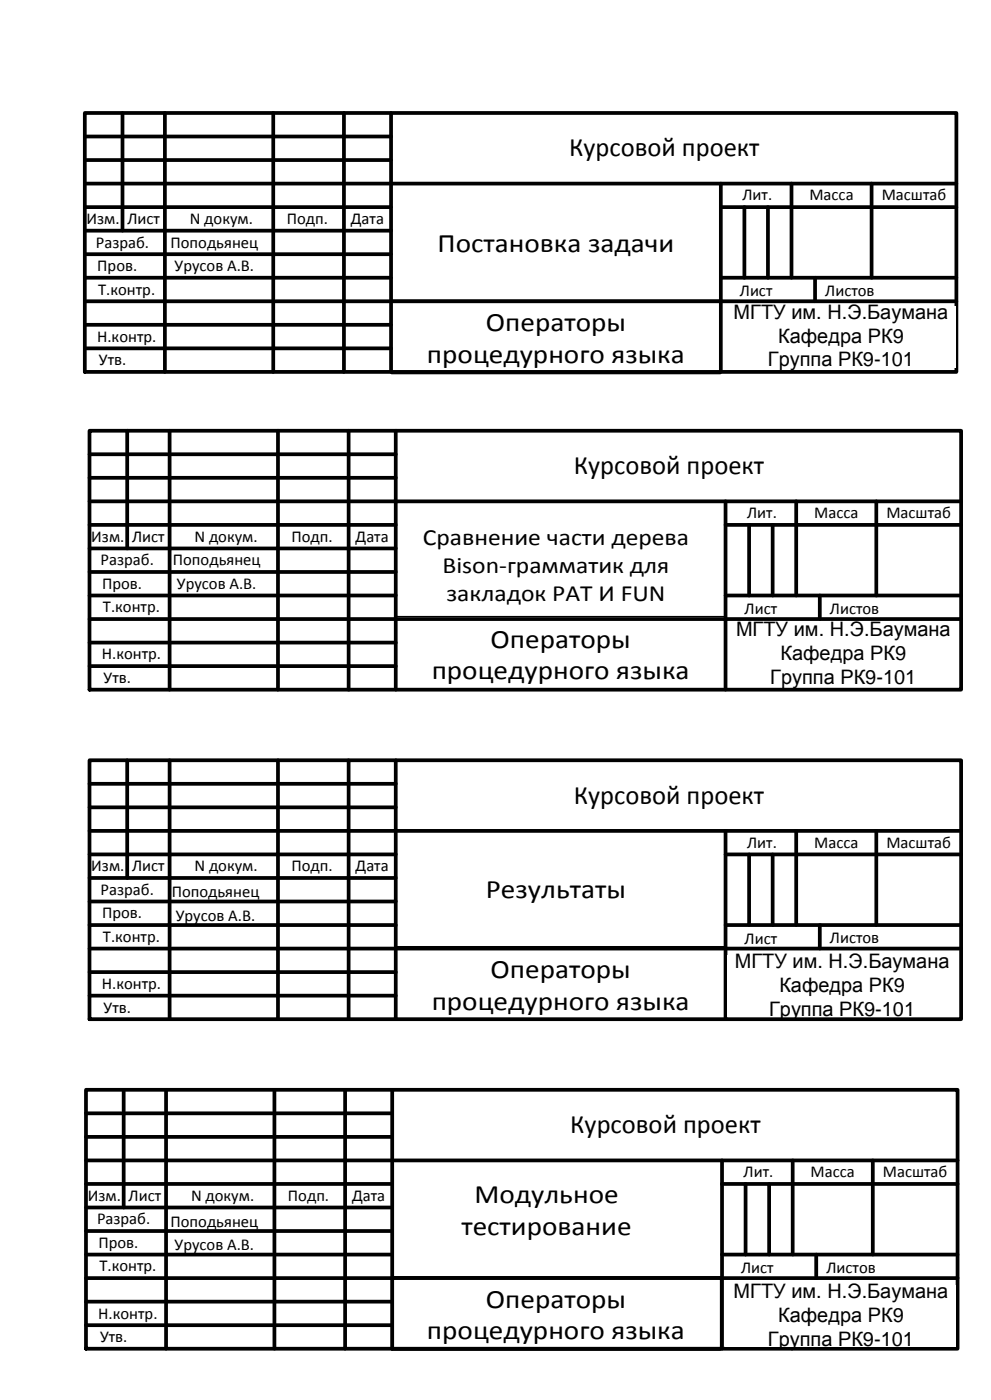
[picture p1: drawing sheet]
<svg xmlns="http://www.w3.org/2000/svg" width="210mm" height="297mm" viewBox="0 0 210 297" stroke-linecap="round" stroke-linejoin="round" font-family="sans-serif">
<defs><g id="words">
<g font-size="5.6">
<text x="120.8" y="33.2">Курсовой проект</text>
<text x="92.9" y="53.4">Постановка задачи</text>
<text x="103.1" y="70.3">Операторы</text>
<text x="90.6" y="77.1">процедурного языка</text>
<text x="121.8" y="100.7">Курсовой проект</text>
<text x="104.1" y="137.6">Операторы</text>
<text x="91.6" y="144.3">процедурного языка</text>
<text x="121.8" y="170.7">Курсовой проект</text>
<text x="103.1" y="190.7">Результаты</text>
<text x="104.1" y="207.8">Операторы</text>
<text x="91.6" y="214.5">процедурного языка</text>
<text x="121" y="240.7">Курсовой проект</text>
<text x="100.7" y="255.6">Модульное</text>
<text x="97.9" y="262.3">тестирование</text>
<text x="103.1" y="277.8">Операторы</text>
<text x="90.6" y="284.5">процедурного языка</text>
</g>
<g font-size="4.9">
<text x="89.7" y="115.8">Сравнение части дерева</text>
<text x="93.9" y="121.7">Bison-грамматик для</text>
<text x="94.8" y="127.7">закладок PAT И FUN</text>
</g>
<g font-size="4.2">
<text x="155.7" y="67.7">МГТУ им. Н.Э.Баумана</text>
<text x="163" y="77.9">Группа РК9-101</text>
<text x="165.2" y="72.8">Кафедра РК9</text>
<text x="156.2" y="135.2">МГТУ им. Н.Э.Баумана</text>
<text x="165.7" y="140.3">Кафедра РК9</text>
<text x="163.5" y="145.4">Группа РК9-101</text>
<text x="156" y="205.7">МГТУ им. Н.Э.Баумана</text>
<text x="163.3" y="215.9">Группа РК9-101</text>
<text x="165.4" y="210.8">Кафедра РК9</text>
<text x="155.7" y="275.7">МГТУ им. Н.Э.Баумана</text>
<text x="165.2" y="280.8">Кафедра РК9</text>
<text x="163" y="285.9">Группа РК9-101</text>
</g>
<g font-size="3.5">
<text x="18.4" y="47.6">Изм.</text>
<text x="27" y="47.6">Лист</text>
<text x="40.3" y="47.6">N докум.</text>
<text x="60.9" y="47.6">Подп.</text>
<text x="74.5" y="47.6">Дата</text>
<text x="157.6" y="42.6">Лит.</text>
<text x="171.8" y="42.6">Масса</text>
<text x="187.1" y="42.6">Масштаб</text>
<text x="20.3" y="52.6">Разраб.</text>
<text x="36.2" y="52.6">Поподьянец</text>
<text x="20.7" y="57.6">Пров.</text>
<text x="37.1" y="57.6">Урусов А.В.</text>
<text x="20.8" y="62.6">Т.контр.</text>
<text x="157" y="63">Лист</text>
<text x="175.2" y="62.9">Листов</text>
<text x="20.6" y="72.6">Н.контр.</text>
<text x="21" y="77.6">Утв.</text>
<text x="158.6" y="110.1">Лит.</text>
<text x="172.8" y="110.1">Масса</text>
<text x="188.1" y="110.1">Масштаб</text>
<text x="19.4" y="115.1">Изм.</text>
<text x="28" y="115.1">Лист</text>
<text x="41.3" y="115.1">N докум.</text>
<text x="61.9" y="115.1">Подп.</text>
<text x="75.5" y="115.1">Дата</text>
<text x="21.3" y="120.1">Разраб.</text>
<text x="21.7" y="125.1">Пров.</text>
<text x="36.7" y="120.1">Поподьянец</text>
<text x="37.6" y="125.1">Урусов А.В.</text>
<text x="21.8" y="130.1">Т.контр.</text>
<text x="158" y="130.5">Лист</text>
<text x="176.2" y="130.4">Листов</text>
<text x="21.6" y="140.1">Н.контр.</text>
<text x="22" y="145.1">Утв.</text>
<text x="19.4" y="185.1">Изм.</text>
<text x="28" y="185.1">Лист</text>
<text x="41.3" y="185.1">N докум.</text>
<text x="61.9" y="185.1">Подп.</text>
<text x="75.5" y="185.1">Дата</text>
<text x="158.6" y="180.1">Лит.</text>
<text x="172.8" y="180.1">Масса</text>
<text x="188.1" y="180.1">Масштаб</text>
<text x="21.3" y="190.1">Разраб.</text>
<text x="36.4" y="190.6">Поподьянец</text>
<text x="21.7" y="195.1">Пров.</text>
<text x="37.3" y="195.6">Урусов А.В.</text>
<text x="21.8" y="200.1">Т.контр.</text>
<text x="158" y="200.5">Лист</text>
<text x="176.2" y="200.4">Листов</text>
<text x="21.6" y="210.1">Н.контр.</text>
<text x="22" y="215.1">Утв.</text>
<text x="157.8" y="250.1">Лит.</text>
<text x="172.1" y="250.1">Масса</text>
<text x="187.4" y="250.1">Масштаб</text>
<text x="18.6" y="255.1">Изм.</text>
<text x="27.3" y="255.1">Лист</text>
<text x="40.5" y="255.1">N докум.</text>
<text x="61.1" y="255.1">Подп.</text>
<text x="74.7" y="255.1">Дата</text>
<text x="20.6" y="260.1">Разраб.</text>
<text x="36.2" y="260.6">Поподьянец</text>
<text x="20.9" y="265.1">Пров.</text>
<text x="37.1" y="265.6">Урусов А.В.</text>
<text x="21.1" y="270.1">Т.контр.</text>
<text x="157.3" y="270.5">Лист</text>
<text x="175.4" y="270.4">Листов</text>
<text x="20.9" y="280.1">Н.контр.</text>
<text x="21.2" y="285.1">Утв.</text>
</g>
</g></defs>
<path d="M83.9 131h70.1v15.6h-70.1z" fill="none" stroke="#000" stroke-width=".26"/>
<path d="M83.1 63.8h69.8v15.6h-69.8z" fill-rule="evenodd" fill="#fff"/>
<path d="M83.1 63.8h69.8v15.6h-69.8z" fill="none" stroke="#000" stroke-width=".26"/>
<path d="M83.9 201.1h70.1v15.6h-70.1z" fill-rule="evenodd" fill="#fff"/>
<path d="M83.9 201.1h70.1v15.6h-70.1z" fill="none" stroke="#000" stroke-width=".26"/>
<path d="M83.1 271.2h69.8v15.6h-69.8z" fill-rule="evenodd" fill="#fff"/>
<path d="M83.1 271.2h69.8v15.6h-69.8z" fill="none" stroke="#000" stroke-width=".26"/>
<g fill="none" stroke="#000" stroke-width=".79">
<path d="M18 24h185v55h-185zM18 29h65M18 34h65M18 39h185M26 24v25M35 24v55M58 24v55M73 24v55M83 24v55M153 39v40M168 39v20M185 39v20"/>
<path d="M18 44h65M18 59h65M18 54h65M18 49h65M153 44h50M153 59h50M158 44v15M163 44v15M173 59v5M18 74h65M18 69h65M18 64h185"/>
<path d="M19 91.5h185v55h-185zM19 96.5h65M27 91.5v25M36 91.5v55M59 91.5v55M74 91.5v55M84 91.5v55M19 111.5h65M19 101.5h65M19 106.5h185M19 116.5h65M154 111.5h50"/>
<path d="M154 106.5v40M159 111.5v15M164 111.5v15M169 106.5v20M186 106.5v20M19 126.5h65M19 136.5h65M19 131.5h185M19 121.5h65M154 126.5h50M174 126.5v5M19 141.5h65"/>
<path d="M19 161.5h185v55h-185zM19 166.5h65M19 171.5h65M19 176.5h185M27 161.5v25M36 161.5v55M59 161.5v55M74 161.5v55M84 161.5v55M154 176.5v40M169 176.5v20M186 176.5v20"/>
<path d="M19 181.5h65M19 196.5h65M19 191.5h65M19 186.5h65M154 181.5h50M154 196.5h50M159 181.5v15M164 181.5v15M174 196.5v5M19 211.5h65M19 206.5h65M19 201.5h185"/>
<path d="M18.2 231.5h185v55h-185zM18.2 236.5h65M26.2 231.5v25M35.2 231.5v55M58.3 231.5v55M73.3 231.5v55M83.2 231.5v55M18.2 251.5h65M18.2 241.5h65M18.2 246.5h185M18.2 256.5h65M153.3 251.5h49.9"/>
<path d="M153.3 246.5v40M158.2 251.5v15M163.3 251.5v15M168.3 246.5v20M185.3 246.5v20M18.2 266.5h65M18.2 276.5h65M18.2 271.5h185M18.2 261.5h65M153.3 266.5h49.9M173.2 266.5v5M18.2 281.5h65"/>
</g>
<g fill="#fff">
<path d="M154.5 132.6h49v12.9h-49z" fill-rule="evenodd"/>
<path d="M154 65.1h48.9v13h-48.9z" fill-rule="evenodd"/>
<path d="M154.3 202.9h48.9v13h-48.9z" fill-rule="evenodd"/>
<path d="M154 273.1h48.9v12.9h-48.9z" fill-rule="evenodd"/>
</g>
<use href="#words"/>
</svg>
